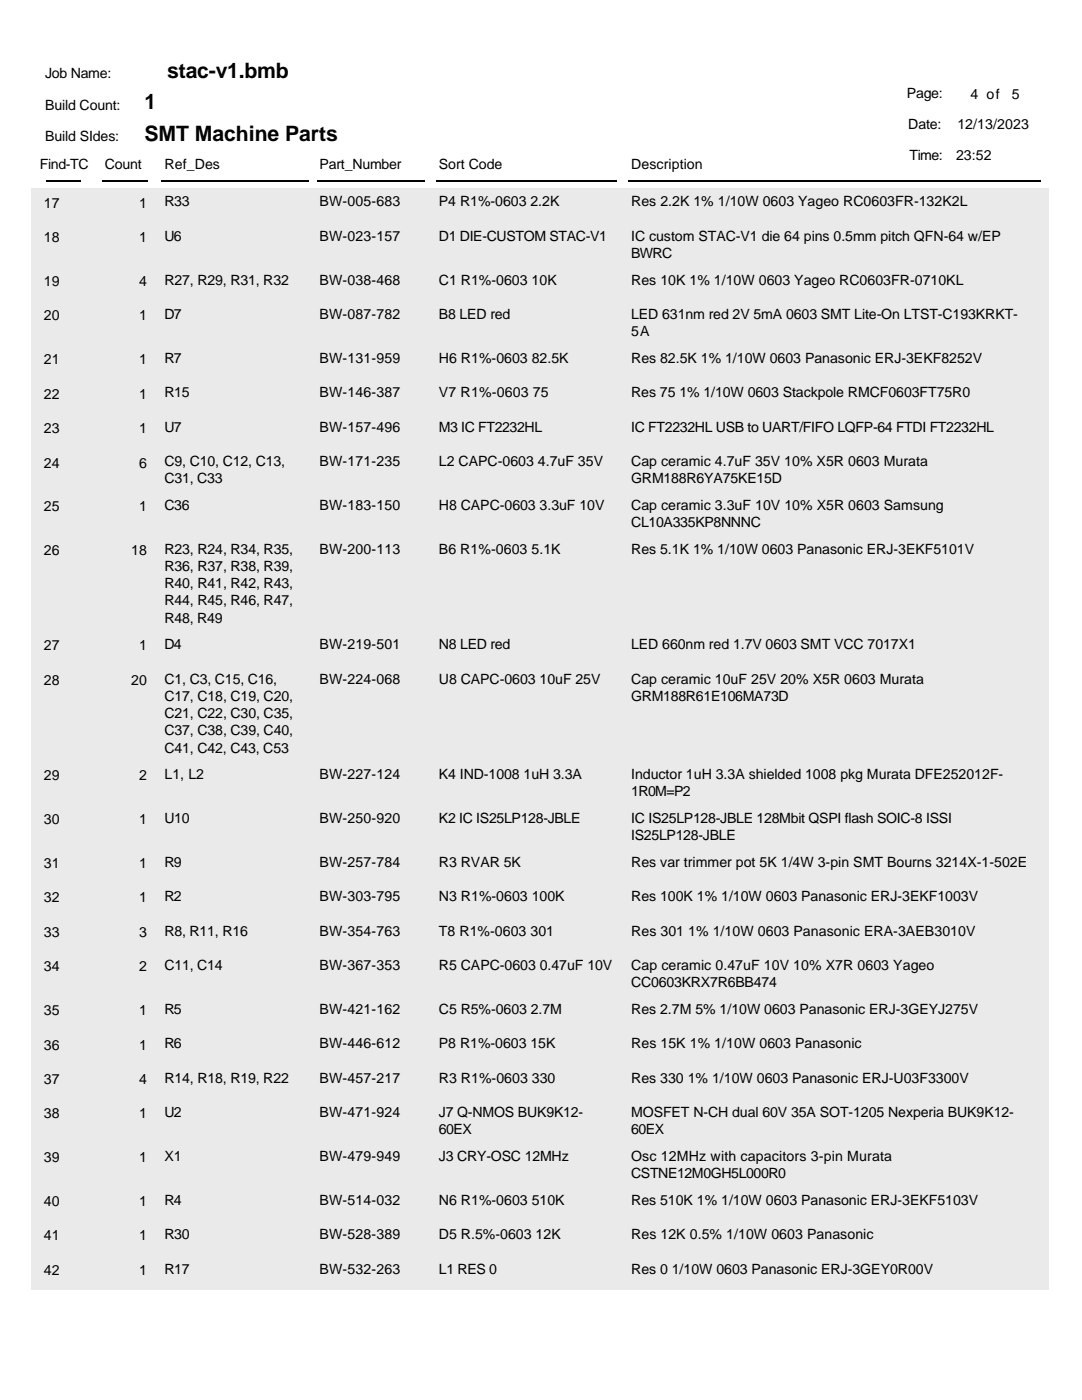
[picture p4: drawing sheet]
<svg xmlns="http://www.w3.org/2000/svg" width="216mm" height="279mm" viewBox="0 0 216 279" stroke-linecap="round" stroke-linejoin="round" font-family="sans-serif">
<defs><g id="words">
<g font-size="4.2">
<text x="33.4" y="15.5">stac-v1.bmb</text>
<text x="28.8" y="21.8">1</text>
<text x="28.8" y="28.2">SMT Machine Parts</text>
</g>
<g font-size="2.8">
<text x="9" y="15.5">Job Name:</text>
<text x="9" y="21.9">Build Count:</text>
<text x="181" y="19.5">Page:</text>
<text x="193.7" y="19.8">4 of</text>
<text x="201.9" y="19.8">5</text>
<text x="9" y="28.2">Build SIdes:</text>
<text x="181.2" y="25.8">Date:</text>
<text x="191" y="25.8">12/13/2023</text>
<text x="7.9" y="33.8">Find-TC</text>
<text x="20.9" y="33.8">Count</text>
<text x="32.8" y="33.8">Ref_Des</text>
<text x="63.8" y="33.8">Part_Number</text>
<text x="87.6" y="33.8">Sort Code</text>
<text x="125.9" y="33.8">Description</text>
<text x="181.5" y="31.9">Time:</text>
<text x="190.8" y="31.9">23:52</text>
<text x="8.7" y="41.4">17</text>
<text x="27.8" y="41.4">1</text>
<text x="32.8" y="41.2">R33</text>
<text x="63.8" y="41.2">BW-005-683</text>
<text x="87.6" y="41.2">P4 R1%-0603 2.2K</text>
<text x="125.9" y="41.2">Res 2.2K 1% 1/10W 0603 Yageo RC0603FR-132K2L</text>
<text x="8.7" y="48.3">18</text>
<text x="27.8" y="48.3">1</text>
<text x="32.8" y="48.1">U6</text>
<text x="63.8" y="48.1">BW-023-157</text>
<text x="87.6" y="48.1">D1 DIE-CUSTOM STAC-V1</text>
<text x="125.9" y="48.1">IC custom STAC-V1 die 64 pins 0.5mm pitch QFN-64 w/EP</text>
<text x="125.9" y="51.5">BWRC</text>
<text x="8.7" y="57.1">19</text>
<text x="27.8" y="57.1">4</text>
<text x="32.8" y="56.8">R27, R29, R31, R32</text>
<text x="63.8" y="56.8">BW-038-468</text>
<text x="87.6" y="56.8">C1 R1%-0603 10K</text>
<text x="125.9" y="56.8">Res 10K 1% 1/10W 0603 Yageo RC0603FR-0710KL</text>
<text x="8.7" y="63.9">20</text>
<text x="27.8" y="63.9">1</text>
<text x="32.8" y="63.7">D7</text>
<text x="63.8" y="63.7">BW-087-782</text>
<text x="87.6" y="63.7">B8 LED red</text>
<text x="125.9" y="63.7">LED 631nm red 2V 5mA 0603 SMT Lite-On LTST-C193KRKT-</text>
<text x="125.9" y="67.1">5A</text>
<text x="8.7" y="72.7">21</text>
<text x="27.8" y="72.7">1</text>
<text x="32.8" y="72.4">R7</text>
<text x="63.8" y="72.4">BW-131-959</text>
<text x="87.6" y="72.4">H6 R1%-0603 82.5K</text>
<text x="125.9" y="72.4">Res 82.5K 1% 1/10W 0603 Panasonic ERJ-3EKF8252V</text>
<text x="8.7" y="79.5">22</text>
<text x="27.8" y="79.5">1</text>
<text x="32.8" y="79.3">R15</text>
<text x="63.8" y="79.3">BW-146-387</text>
<text x="87.6" y="79.3">V7 R1%-0603 75</text>
<text x="125.9" y="79.3">Res 75 1% 1/10W 0603 Stackpole RMCF0603FT75R0</text>
<text x="8.7" y="86.4">23</text>
<text x="27.8" y="86.4">1</text>
<text x="32.8" y="86.2">U7</text>
<text x="63.8" y="86.2">BW-157-496</text>
<text x="87.6" y="86.2">M3 IC FT2232HL</text>
<text x="125.9" y="86.2">IC FT2232HL USB to UART/FIFO LQFP-64 FTDI FT2232HL</text>
<text x="8.7" y="93.3">24</text>
<text x="27.8" y="93.3">6</text>
<text x="32.8" y="93">C9, C10, C12, C13,</text>
<text x="63.8" y="93">BW-171-235</text>
<text x="87.6" y="93">L2 CAPC-0603 4.7uF 35V</text>
<text x="125.9" y="93">Cap ceramic 4.7uF 35V 10% X5R 0603 Murata</text>
<text x="32.8" y="96.5">C31, C33</text>
<text x="32.8" y="101.8">C36</text>
<text x="63.8" y="101.8">BW-183-150</text>
<text x="87.6" y="101.8">H8 CAPC-0603 3.3uF 10V</text>
<text x="125.9" y="96.5">GRM188R6YA75KE15D</text>
<text x="125.9" y="101.8">Cap ceramic 3.3uF 10V 10% X5R 0603 Samsung</text>
<text x="8.7" y="102">25</text>
<text x="27.8" y="102">1</text>
<text x="125.9" y="105.2">CL10A335KP8NNNC</text>
<text x="8.7" y="110.8">26</text>
<text x="26.2" y="110.8">18</text>
<text x="32.8" y="110.5">R23, R24, R34, R35,</text>
<text x="32.8" y="113.9">R36, R37, R38, R39,</text>
<text x="63.8" y="110.5">BW-200-113</text>
<text x="87.6" y="110.5">B6 R1%-0603 5.1K</text>
<text x="125.9" y="110.5">Res 5.1K 1% 1/10W 0603 Panasonic ERJ-3EKF5101V</text>
<text x="32.8" y="117.4">R40, R41, R42, R43,</text>
<text x="32.8" y="120.8">R44, R45, R46, R47,</text>
<text x="32.8" y="124.3">R48, R49</text>
<text x="8.7" y="129.8">27</text>
<text x="27.8" y="129.8">1</text>
<text x="32.8" y="129.6">D4</text>
<text x="63.8" y="129.6">BW-219-501</text>
<text x="87.6" y="129.6">N8 LED red</text>
<text x="125.9" y="129.6">LED 660nm red 1.7V 0603 SMT VCC 7017X1</text>
<text x="8.7" y="136.7">28</text>
<text x="26.2" y="136.7">20</text>
<text x="32.8" y="136.4">C1, C3, C15, C16,</text>
<text x="63.8" y="136.4">BW-224-068</text>
<text x="87.6" y="136.4">U8 CAPC-0603 10uF 25V</text>
<text x="125.9" y="136.4">Cap ceramic 10uF 25V 20% X5R 0603 Murata</text>
<text x="32.8" y="139.9">C17, C18, C19, C20,</text>
<text x="32.8" y="143.3">C21, C22, C30, C35,</text>
<text x="125.9" y="139.9">GRM188R61E106MA73D</text>
<text x="32.8" y="146.8">C37, C38, C39, C40,</text>
<text x="8.7" y="155.7">29</text>
<text x="27.8" y="155.7">2</text>
<text x="32.8" y="150.2">C41, C42, C43, C53</text>
<text x="32.8" y="155.5">L1, L2</text>
<text x="63.8" y="155.5">BW-227-124</text>
<text x="87.6" y="155.5">K4 IND-1008 1uH 3.3A</text>
<text x="125.9" y="155.5">Inductor 1uH 3.3A shielded 1008 pkg Murata DFE252012F-</text>
<text x="125.9" y="158.9">1R0M=P2</text>
<text x="8.7" y="164.5">30</text>
<text x="27.8" y="164.5">1</text>
<text x="32.8" y="164.2">U10</text>
<text x="63.8" y="164.2">BW-250-920</text>
<text x="87.6" y="164.2">K2 IC IS25LP128-JBLE</text>
<text x="125.9" y="164.2">IC IS25LP128-JBLE 128Mbit QSPI flash SOIC-8 ISSI</text>
<text x="125.9" y="167.7">IS25LP128-JBLE</text>
<text x="8.7" y="173.2">31</text>
<text x="27.8" y="173.2">1</text>
<text x="32.8" y="172.9">R9</text>
<text x="63.8" y="172.9">BW-257-784</text>
<text x="87.6" y="172.9">R3 RVAR 5K</text>
<text x="125.9" y="172.9">Res var trimmer pot 5K 1/4W 3-pin SMT Bourns 3214X-1-502E</text>
<text x="32.8" y="179.8">R2</text>
<text x="63.8" y="179.8">BW-303-795</text>
<text x="87.6" y="179.8">N3 R1%-0603 100K</text>
<text x="125.9" y="179.8">Res 100K 1% 1/10W 0603 Panasonic ERJ-3EKF1003V</text>
<text x="8.7" y="180.1">32</text>
<text x="27.8" y="180.1">1</text>
<text x="8.7" y="187">33</text>
<text x="27.8" y="187">3</text>
<text x="32.8" y="186.7">R8, R11, R16</text>
<text x="63.8" y="186.7">BW-354-763</text>
<text x="87.6" y="186.7">T8 R1%-0603 301</text>
<text x="125.9" y="186.7">Res 301 1% 1/10W 0603 Panasonic ERA-3AEB3010V</text>
<text x="8.7" y="193.8">34</text>
<text x="27.8" y="193.8">2</text>
<text x="32.8" y="193.6">C11, C14</text>
<text x="63.8" y="193.6">BW-367-353</text>
<text x="87.6" y="193.6">R5 CAPC-0603 0.47uF 10V</text>
<text x="125.9" y="193.6">Cap ceramic 0.47uF 10V 10% X7R 0603 Yageo</text>
<text x="125.9" y="197">CC0603KRX7R6BB474</text>
<text x="8.7" y="202.6">35</text>
<text x="27.8" y="202.6">1</text>
<text x="32.8" y="202.3">R5</text>
<text x="63.8" y="202.3">BW-421-162</text>
<text x="87.6" y="202.3">C5 R5%-0603 2.7M</text>
<text x="125.9" y="202.3">Res 2.7M 5% 1/10W 0603 Panasonic ERJ-3GEYJ275V</text>
<text x="8.7" y="209.5">36</text>
<text x="27.8" y="209.5">1</text>
<text x="32.8" y="209.2">R6</text>
<text x="63.8" y="209.2">BW-446-612</text>
<text x="87.6" y="209.2">P8 R1%-0603 15K</text>
<text x="125.9" y="209.2">Res 15K 1% 1/10W 0603 Panasonic</text>
<text x="8.7" y="216.3">37</text>
<text x="27.8" y="216.3">4</text>
<text x="32.8" y="216.1">R14, R18, R19, R22</text>
<text x="63.8" y="216.1">BW-457-217</text>
<text x="87.6" y="216.1">R3 R1%-0603 330</text>
<text x="125.9" y="216.1">Res 330 1% 1/10W 0603 Panasonic ERJ-U03F3300V</text>
<text x="8.7" y="223.2">38</text>
<text x="27.8" y="223.2">1</text>
<text x="32.8" y="223">U2</text>
<text x="63.8" y="223">BW-471-924</text>
<text x="87.6" y="223">J7 Q-NMOS BUK9K12-</text>
<text x="87.6" y="226.4">60EX</text>
<text x="125.9" y="223">MOSFET N-CH dual 60V 35A SOT-1205 Nexperia BUK9K12-</text>
<text x="125.9" y="226.4">60EX</text>
<text x="8.7" y="231.9">39</text>
<text x="27.8" y="231.9">1</text>
<text x="32.8" y="231.7">X1</text>
<text x="63.8" y="231.7">BW-479-949</text>
<text x="87.6" y="231.7">J3 CRY-OSC 12MHz</text>
<text x="125.9" y="231.7">Osc 12MHz with capacitors 3-pin Murata</text>
<text x="125.9" y="235.1">CSTNE12M0GH5L000R0</text>
<text x="8.7" y="240.7">40</text>
<text x="27.8" y="240.7">1</text>
<text x="32.8" y="240.4">R4</text>
<text x="63.8" y="240.4">BW-514-032</text>
<text x="87.6" y="240.4">N6 R1%-0603 510K</text>
<text x="125.9" y="240.4">Res 510K 1% 1/10W 0603 Panasonic ERJ-3EKF5103V</text>
<text x="8.7" y="247.6">41</text>
<text x="27.8" y="247.6">1</text>
<text x="32.8" y="247.3">R30</text>
<text x="63.8" y="247.3">BW-528-389</text>
<text x="87.6" y="247.3">D5 R.5%-0603 12K</text>
<text x="125.9" y="247.3">Res 12K 0.5% 1/10W 0603 Panasonic</text>
<text x="8.7" y="254.4">42</text>
<text x="27.8" y="254.4">1</text>
<text x="32.8" y="254.2">R17</text>
<text x="63.8" y="254.2">BW-532-263</text>
<text x="87.6" y="254.2">L1 RES 0</text>
<text x="125.9" y="254.2">Res 0 1/10W 0603 Panasonic ERJ-3GEY0R00V</text>
</g>
</g></defs>
<path d="M9.3 36.1h6.8M20.4 36.1h9M32.3 36.1h29.3M63.2 36.1h21.5M87 36.1h36M125.4 36.1h82.3" fill="none" stroke="#000" stroke-width=".26"/>
<g fill="#e4efe4">
<path d="M6.3 37.6h203v6.8h-203z"/>
<path d="M6.3 44.4h203v8.8h-203z"/>
<path d="M6.3 53.2h203v6.9h-203z"/>
<path d="M6.3 60.1h203v8.7h-203z"/>
<path d="M6.3 68.8h203v6.9h-203z"/>
<path d="M6.3 75.7h203v6.8h-203z"/>
<path d="M6.3 82.5h203v6.9h-203z"/>
<path d="M6.3 89.4h203v8.8h-203z"/>
<path d="M6.3 98.2h203v8.7h-203z"/>
<path d="M6.3 106.9h203v19h-203z"/>
<path d="M6.3 125.9h203v6.9h-203z"/>
<path d="M6.3 132.8h203v19.1h-203z"/>
<path d="M6.3 151.9h203v8.7h-203z"/>
<path d="M6.3 160.6h203v8.7h-203z"/>
<path d="M6.3 169.3h203v6.9h-203z"/>
<path d="M6.3 176.2h203v6.9h-203z"/>
<path d="M6.3 183.1h203v6.9h-203z"/>
<path d="M6.3 190h203v8.7h-203z"/>
<path d="M6.3 198.7h203v6.9h-203z"/>
<path d="M6.3 205.6h203v6.9h-203z"/>
<path d="M6.3 212.5h203v6.8h-203z"/>
<path d="M6.3 219.3h203v8.8h-203z"/>
<path d="M6.3 228.1h203v8.7h-203z"/>
<path d="M6.3 236.8h203v6.9h-203z"/>
<path d="M6.3 243.7h203v6.9h-203z"/>
<path d="M6.3 250.6h203v6.8h-203z"/>
</g>
<use href="#words"/>
</svg>
